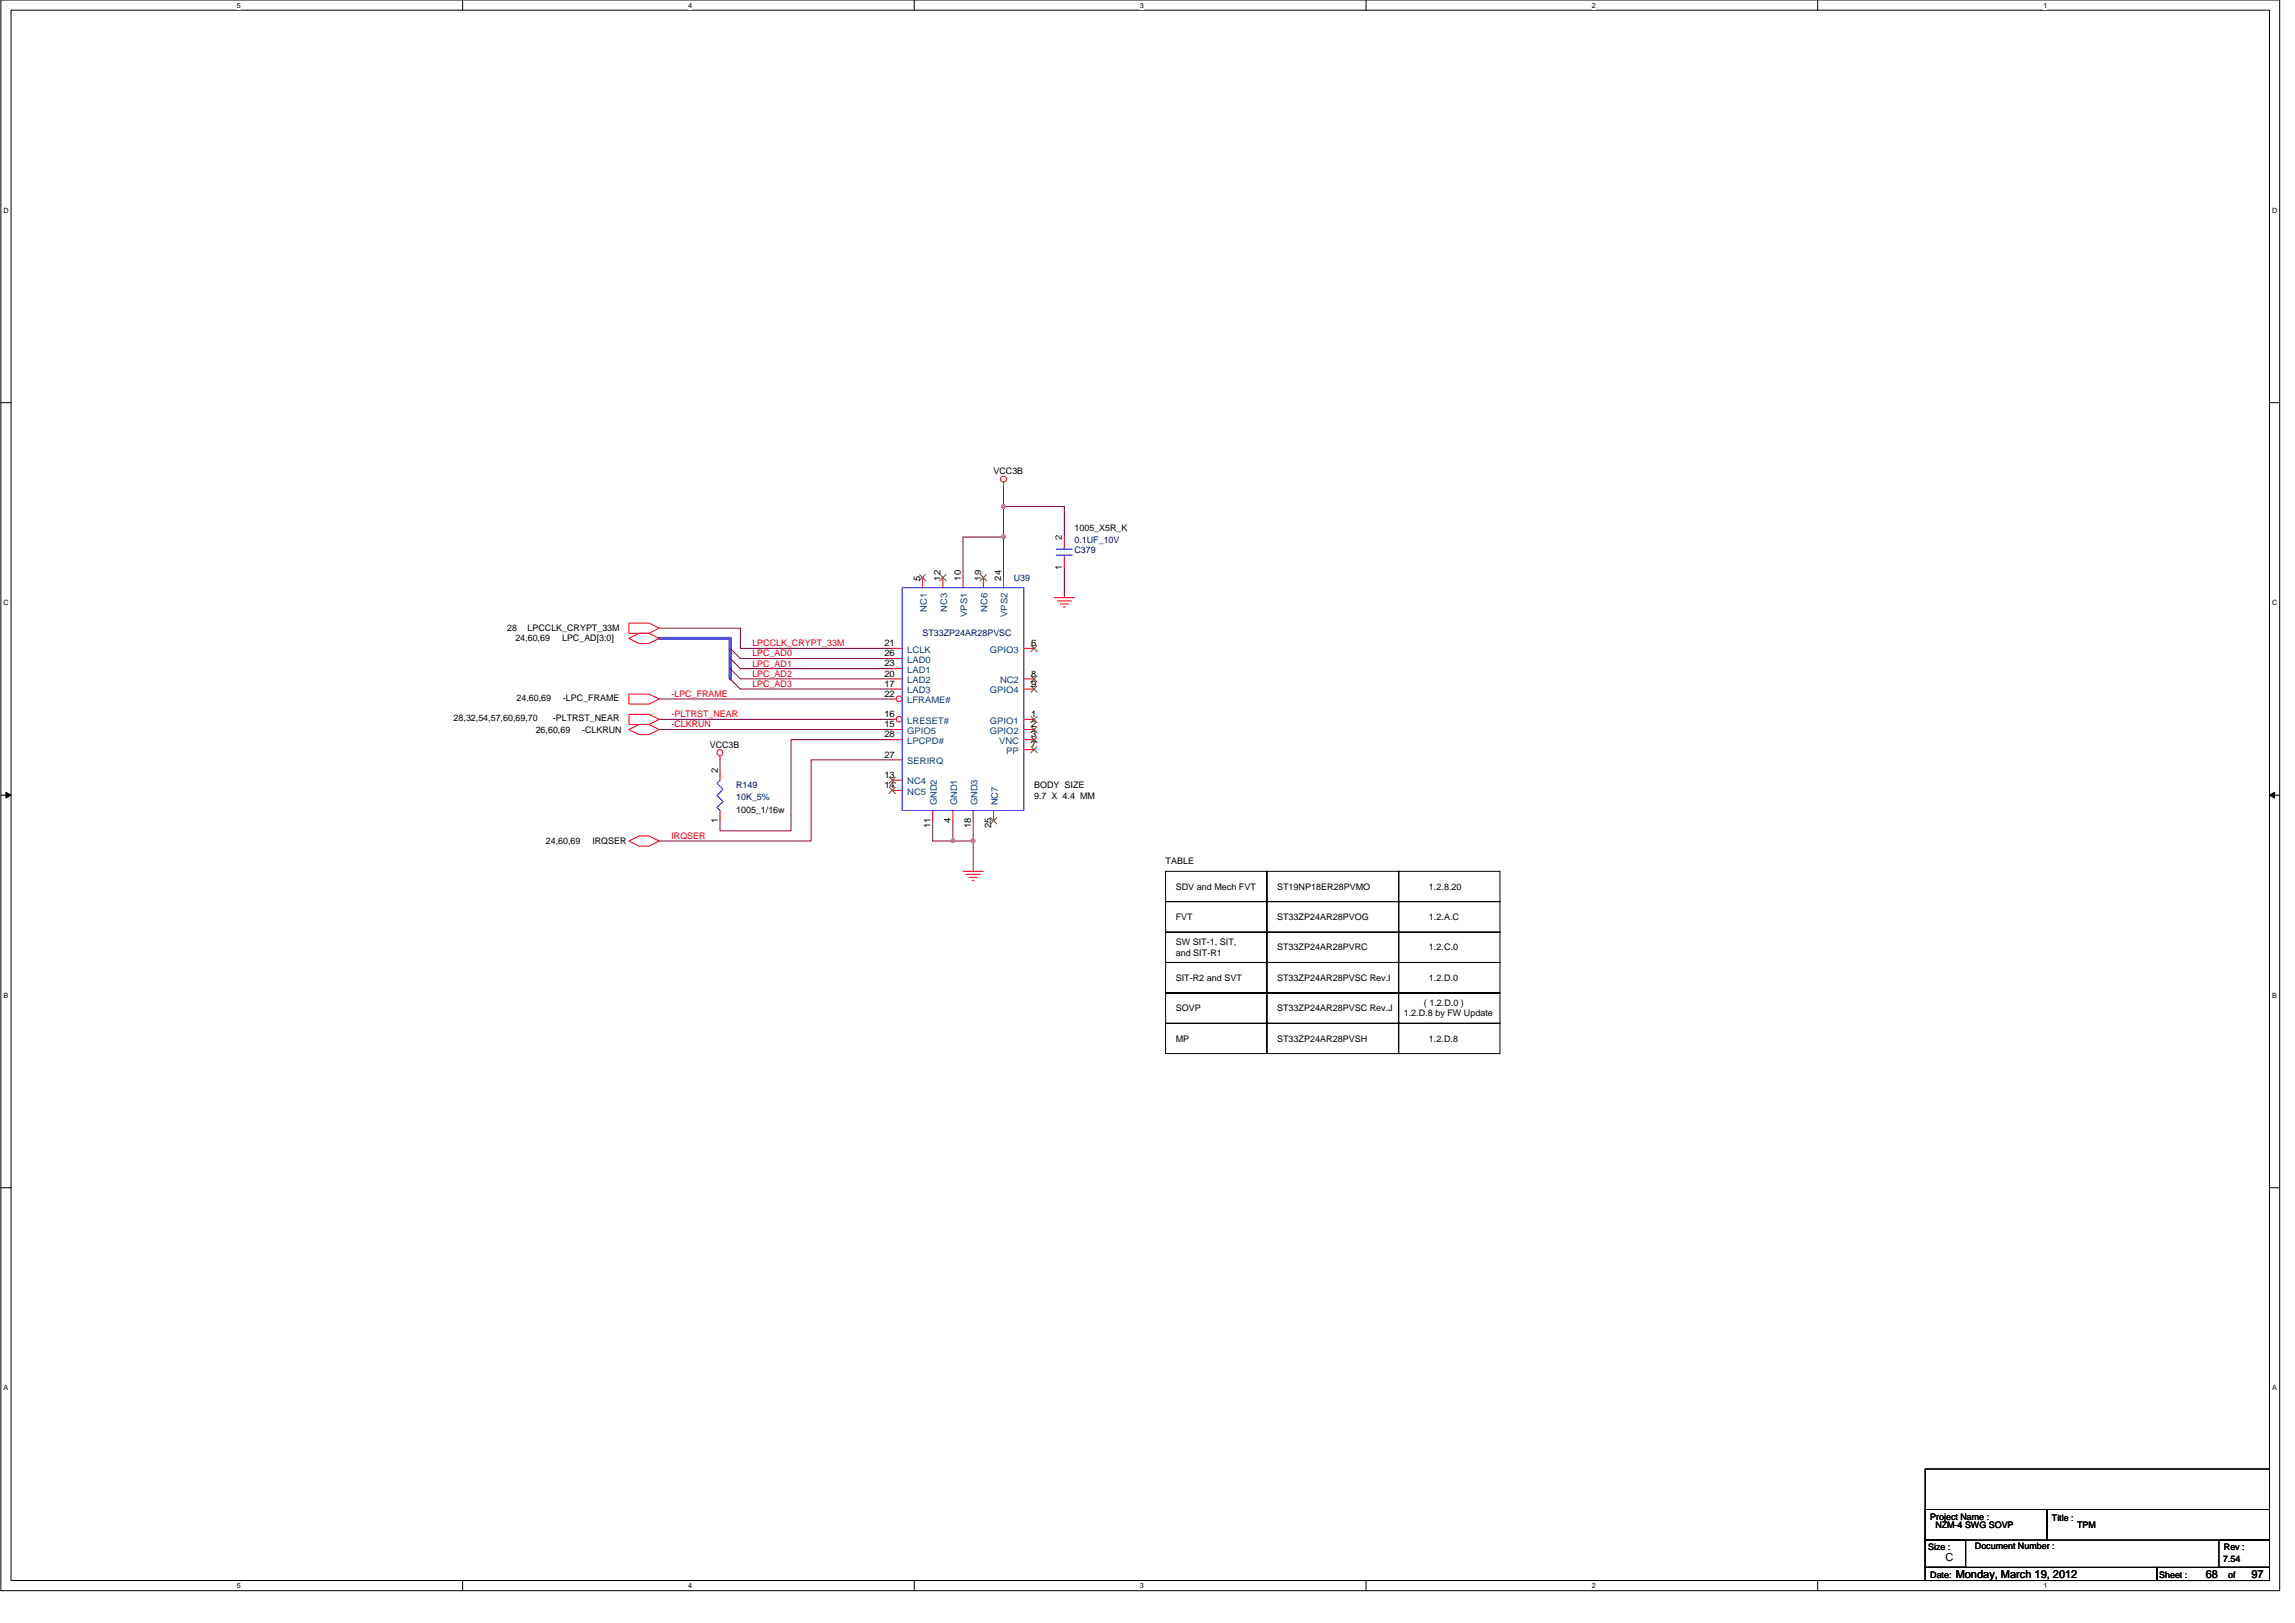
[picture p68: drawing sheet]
<svg xmlns="http://www.w3.org/2000/svg" width="420mm" height="297mm" viewBox="0 0 420 297" stroke-linecap="round" stroke-linejoin="round" font-family="sans-serif">
<defs><g id="words">
<g font-size="2">
<text x="356.2" y="285.6">C</text>
<text x="358" y="288.8">Monday, March 19, 2012</text>
<text x="403.8" y="288.8">68</text>
<text x="412.2" y="288.8">97</text>
</g>
<g font-size="1.7">
<text x="181.9" y="86.8">VCC3B</text>
<text x="194.4" y="98.8" transform="rotate(-90 194.4 98.8)">2</text>
<text x="196.7" y="97.2">1005_X5R_K</text>
<text x="168.5" y="106.3" transform="rotate(-90 168.5 106.3)">5</text>
<text x="172.2" y="106.3" transform="rotate(-90 172.2 106.3)">12</text>
<text x="175.9" y="106.3" transform="rotate(-90 175.9 106.3)">10</text>
<text x="179.6" y="106.3" transform="rotate(-90 179.6 106.3)">19</text>
<text x="183.3" y="106.3" transform="rotate(-90 183.3 106.3)">24</text>
<text x="194.4" y="104.3" transform="rotate(-90 194.4 104.3)">1</text>
<text x="92.9" y="115.5">28</text>
<text x="94.3" y="117.4">24,60,69</text>
<text x="96.6" y="115.5">LPCCLK_CRYPT_33M</text>
<text x="102.9" y="117.4">LPC_AD[3:0]</text>
<text x="161.9" y="118.2">21</text>
<text x="188.8" y="118.2">6</text>
<text x="161.9" y="120.1">26</text>
<text x="161.9" y="122">23</text>
<text x="161.9" y="123.8">20</text>
<text x="161.9" y="125.7">17</text>
<text x="188.8" y="123.8">8</text>
<text x="188.8" y="125.7">9</text>
<text x="94.6" y="128.3">24,60,69</text>
<text x="103.1" y="128.3">-LPC_FRAME</text>
<text x="161.9" y="127.5">22</text>
<text x="161.9" y="131.2">16</text>
<text x="188.8" y="131.2">1</text>
<text x="83" y="132">28,32,54,57,60,69,70</text>
<text x="98.1" y="134.1">26,60,69</text>
<text x="101.2" y="132">-PLTRST_NEAR</text>
<text x="106.6" y="134.1">-CLKRUN</text>
<text x="130" y="136.9">VCC3B</text>
<text x="161.9" y="133.1">15</text>
<text x="161.9" y="135">28</text>
<text x="188.8" y="135">3</text>
<text x="188.8" y="136.8">7</text>
<text x="188.8" y="133.1">2</text>
<text x="131.4" y="141.5" transform="rotate(-90 131.4 141.5)">2</text>
<text x="161.9" y="138.6">27</text>
<text x="161.9" y="142.4">13</text>
<text x="134.8" y="148.7">1005_1/16w</text>
<text x="161.9" y="144.2">14</text>
<text x="189.3" y="144.3">BODY SIZE</text>
<text x="189.3" y="146.2">9.7 X 4.4 MM</text>
<text x="99.9" y="154.5">24,60,69</text>
<text x="108.4" y="154.5">IRQSER</text>
<text x="131.4" y="150.6" transform="rotate(-90 131.4 150.6)">1</text>
<text x="170.3" y="151.6" transform="rotate(-90 170.3 151.6)">11</text>
<text x="174" y="150.6" transform="rotate(-90 174 150.6)">4</text>
<text x="177.7" y="151.6" transform="rotate(-90 177.7 151.6)">18</text>
<text x="181.5" y="151.6" transform="rotate(-90 181.5 151.6)">25</text>
<text x="213.4" y="158.2">TABLE</text>
<text x="215.3" y="162.8">SDV and Mech FVT</text>
<text x="233.8" y="162.8">ST19NP18ER28PVMO</text>
<text x="261.6" y="162.8">1.2.8.20</text>
<text x="215.3" y="168.4">FVT</text>
<text x="215.3" y="173">SW SIT-1, SIT,</text>
<text x="233.8" y="168.4">ST33ZP24AR28PVOG</text>
<text x="233.8" y="173.9">ST33ZP24AR28PVRC</text>
<text x="261.6" y="168.4">1.2.A.C</text>
<text x="261.6" y="173.9">1.2.C.0</text>
<text x="215.3" y="174.9">and SIT-R1</text>
<text x="215.3" y="179.5">SIT-R2 and SVT</text>
<text x="233.8" y="179.5">ST33ZP24AR28PVSC Rev.I</text>
<text x="261.6" y="179.5">1.2.D.0</text>
<text x="215.3" y="185">SOVP</text>
<text x="233.8" y="185">ST33ZP24AR28PVSC Rev.J</text>
<text x="257" y="186">1.2.D.8 by FW Update</text>
<text x="260.7" y="184.2">( 1.2.D.0 )</text>
<text x="215.3" y="190.6">MP</text>
<text x="233.8" y="190.6">ST33ZP24AR28PVSH</text>
<text x="261.6" y="190.6">1.2.D.8</text>
<text x="353.4" y="278.1">Project Name :</text>
<text x="354.3" y="279.6">NZM-4 SWG SOVP</text>
<text x="375.7" y="278.3">Title :</text>
<text x="380.3" y="279.6">TPM</text>
<text x="353" y="283.7">Size :</text>
<text x="361.6" y="283.5">Document Number :</text>
<text x="407" y="285.9">7.54</text>
<text x="407.1" y="283.7">Rev :</text>
<text x="353.4" y="288.7">Date:</text>
<text x="395.3" y="288.7">Sheet :</text>
<text x="407.9" y="288.7">of</text>
</g>
<g font-size="1.7" fill="#000080">
<text x="196.7" y="101.3">C379</text>
<text x="196.7" y="99.4">0.1UF_10V</text>
<text x="185.6" y="106.3">U39</text>
<text x="168.9" y="116.5">ST33ZP24AR28PVSC</text>
<text x="134.8" y="144.3">R149</text>
<text x="134.8" y="146.5">10K_5%</text>
</g>
<g font-size="1.7" fill="#004080">
<text x="169.7" y="111.9" transform="rotate(-90 169.7 111.9)">NC1</text>
<text x="173.4" y="111.9" transform="rotate(-90 173.4 111.9)">NC3</text>
<text x="177.1" y="112.9" transform="rotate(-90 177.1 112.9)">VPS1</text>
<text x="180.8" y="111.9" transform="rotate(-90 180.8 111.9)">NC6</text>
<text x="184.5" y="112.9" transform="rotate(-90 184.5 112.9)">VPS2</text>
<text x="166.1" y="119.4">LCLK</text>
<text x="181.2" y="119.4">GPIO3</text>
<text x="166.1" y="121.3">LAD0</text>
<text x="166.1" y="123.1">LAD1</text>
<text x="166.1" y="125">LAD2</text>
<text x="183.1" y="125">NC2</text>
<text x="166.1" y="126.9">LAD3</text>
<text x="166.1" y="128.7">LFRAME#</text>
<text x="181.2" y="126.9">GPIO4</text>
<text x="166.1" y="132.4">LRESET#</text>
<text x="166.1" y="134.3">GPIO5</text>
<text x="166.1" y="136.1">LPCPD#</text>
<text x="181.2" y="132.4">GPIO1</text>
<text x="181.2" y="134.3">GPIO2</text>
<text x="182.9" y="136.1">VNC</text>
<text x="184.2" y="138">PP</text>
<text x="166.1" y="139.8">SERIRQ</text>
<text x="166.1" y="143.6">NC4</text>
<text x="166.1" y="145.4">NC5</text>
<text x="171.5" y="147.4" transform="rotate(-90 171.5 147.4)">GND2</text>
<text x="175.2" y="147.4" transform="rotate(-90 175.2 147.4)">GND1</text>
<text x="178.9" y="147.4" transform="rotate(-90 178.9 147.4)">GND3</text>
<text x="182.7" y="147.4" transform="rotate(-90 182.7 147.4)">NC7</text>
</g>
<g font-size="1.7" fill="#f00">
<text x="137.7" y="118.3">LPCCLK_CRYPT_33M</text>
<text x="137.7" y="123.9">LPC_AD2</text>
<text x="137.7" y="122">LPC_AD1</text>
<text x="137.7" y="120.1">LPC_AD0</text>
<text x="137.7" y="125.7">LPC_AD3</text>
<text x="122.9" y="131.3">-PLTRST_NEAR</text>
<text x="122.9" y="127.6">-LPC_FRAME</text>
<text x="122.9" y="133.1">-CLKRUN</text>
<text x="122.9" y="153.5">IRQSER</text>
</g>
<g font-size="1.3">
<text x="43.3" y="1.4">5</text>
<text x="126" y="1.4">4</text>
<text x="208.7" y="1.4">3</text>
<text x="291.4" y="1.4">2</text>
<text x="374.1" y="1.4">1</text>
<text x=".6" y="38.9">D</text>
<text x="416" y="38.9">D</text>
<text x=".6" y="110.8">C</text>
<text x="416" y="110.8">C</text>
<text x=".6" y="182.6">B</text>
<text x="416" y="182.6">B</text>
<text x=".6" y="254.5">A</text>
<text x="416" y="254.5">A</text>
<text x="43.3" y="290.7">5</text>
<text x="126" y="290.7">4</text>
<text x="208.7" y="290.7">3</text>
<text x="291.4" y="290.7">2</text>
<text x="374.1" y="290.7">1</text>
</g>
</g></defs>
<path d="M.2 0h417.2v291.1h-417.2zM2 1.9h413.5v287.4h-413.5z" fill="none" stroke="#000" stroke-width=".18"/>
<g fill="#fff">
<path d="M43.3 .2h.8v1.5h-.8z"/>
<path d="M43.3 289.5h.8v1.5h-.8z"/>
</g>
<path d="M84.7 0v1.9M84.7 289.3v1.8" fill="none" stroke="#000" stroke-width=".18"/>
<g fill="#fff">
<path d="M126 .2h.7v1.5h-.7z"/>
<path d="M126 289.5h.7v1.5h-.7z"/>
</g>
<path d="M167.4 0v1.9M167.4 289.3v1.8" fill="none" stroke="#000" stroke-width=".18"/>
<g fill="#fff">
<path d="M208.7 .2h.7v1.5h-.7z"/>
<path d="M208.7 289.5h.7v1.5h-.7z"/>
</g>
<path d="M250.1 0v1.9M250.1 289.3v1.8" fill="none" stroke="#000" stroke-width=".18"/>
<g fill="#fff">
<path d="M291.4 .2h.7v1.5h-.7z"/>
<path d="M291.4 289.5h.7v1.5h-.7z"/>
</g>
<path d="M332.8 0v1.9M332.8 289.3v1.8" fill="none" stroke="#000" stroke-width=".18"/>
<g fill="#fff">
<path d="M374.1 .2h.7v1.5h-.7z"/>
<path d="M374.1 289.5h.7v1.5h-.7z"/>
<path d="M.6 37.8h1v1.4h-1z"/>
<path d="M416 37.8h.9v1.4h-.9z"/>
<path d="M.6 109.6h1v1.5h-1z"/>
<path d="M416 109.6h.9v1.5h-.9z"/>
</g>
<path d="M.2 73.7h1.8M415.5 73.7h1.9" fill="none" stroke="#000" stroke-width=".18"/>
<g fill="#fff">
<path d="M.6 181.4h.9v1.5h-.9z"/>
<path d="M416 181.4h.8v1.5h-.8z"/>
</g>
<path d="M.2 145.5h1.8M415.5 145.5h1.9" fill="none" stroke="#000" stroke-width=".18"/>
<path d="M1.1 145l.9 .5-.9 .5zM415.5 145.5l.9-.5v1z" fill="#000" stroke="#000" stroke-width=".18"/>
<g fill="#fff">
<path d="M.6 253.3h.8v1.5h-.8z"/>
<path d="M416 253.3h.8v1.5h-.8z"/>
</g>
<g fill="none" stroke="#000" stroke-width=".18">
<path d="M213.4 159.5h18.5v5.5h-18.5zM231.9 159.5h24.2v5.5h-24.2zM231.9 159.5v16.6M256.1 159.5h18.5v5.5h-18.5zM256.1 159.5v16.6M213.4 176.1h18.5v5.6h-18.5zM213.4 170.6h18.5v5.5h-18.5zM213.4 165h18.5v5.6h-18.5zM231.9 176.1h24.2v5.6h-24.2zM231.9 170.6h24.2v5.5h-24.2zM231.9 165h24.2v5.6h-24.2zM256.1 165h18.5v5.6h-18.5z"/>
<path d="M256.1 170.6h18.5v5.5h-18.5zM256.1 176.1h18.5v5.6h-18.5zM213.4 181.7h18.5v5.6h-18.5zM213.4 187.3h18.5v5.5h-18.5zM231.9 187.3h24.2v5.5h-24.2zM231.9 181.7h24.2v5.6h-24.2zM256.1 181.7h18.5v5.6h-18.5zM256.1 187.3h18.5v5.5h-18.5zM.2 217.4h1.8M415.5 217.4h1.9M352.5 276.3h22.2v5.6h-22.2zM352.5 268.9h63v20.4h-63z"/>
<path d="M374.7 276.3h40.8v5.6h-40.8zM352.5 281.9h7.4v5h-7.4zM352.5 286.9h42.4v2.4h-42.4zM394.9 286.9h20.6v2.4h-20.6zM406.2 281.9h9.3v5h-9.3z"/>
</g>
<g fill="none" stroke="#800040" stroke-width=".18">
<path d="M183.7 89v3.7h11.1v5.6M183.7 92.7v5.6M120.7 115h14.8v3.7h27.9M133.7 118.7l1.8 1.8h27.9M176.3 105.7v-7.4h7.4v7.4M194.8 103.8v5.6M120.7 133.5h42.7M120.7 131.7h42.7M120.7 127.9h42.7M131.8 139.1v1.8M133.7 122.4l1.8 1.8h27.9M133.7 120.5l1.8 1.9h27.9"/>
<path d="M133.7 124.2l1.8 1.9h27.9M163.4 139.1h-14.9v14.8h-27.8M163.4 135.4h-18.6v16.7h-13v-1.9M170.8 150.2v3.7h3.6M174.4 153.9h3.8M174.4 150.2v3.7M178.2 150.2v3.7M178.2 153.9v5.6"/>
</g>
<g fill="#f0f" stroke="#f0f" stroke-width=".18">
<circle cx="174.4" cy="153.9" r=".34"/>
<circle cx="178.2" cy="153.9" r=".36"/>
<circle cx="183.7" cy="92.7" r=".35"/>
<circle cx="183.7" cy="98.3" r=".34"/>
</g>
<path d="M120.7 116.8h13v7.4" fill="none" stroke="#00f" stroke-width=".55"/>
<g fill="none" stroke="#f00" stroke-width=".18">
<path d="M183.7 88.3v.7M115.1 114h3.7l1.9 1-1.9 .9h-3.7zM115.1 116.8l1.9-.9h1.8l1.9 .9-1.9 1h-1.8zM163.4 118.7h1.8M193 109.4h3.7M193.6 110h2.6M194.1 110.5h1.5M194.7 111.1h.4M115.1 133.5l1.9-.9h1.8l1.9 .9-1.9 1h-1.8zM115.1 127h3.7l1.9 .9-1.9 1h-3.7zM115.1 130.7h3.7l1.9 1-1.9 .9h-3.7zM131.8 138.3v.8"/>
<path d="M163.4 120.5h1.8M163.4 122.4h1.8M163.4 124.2h1.8M163.4 126.1h1.8M115.1 153.9l1.9-.9h1.8l1.9 .9-1.9 1h-1.8zM131.8 148.3v1.9M131.8 140.9v1.9M176.3 159.5h3.7M176.9 160h2.6M177.4 160.6h1.5M178 161.1h.3"/>
<circle cx="183.7" cy="87.7" r=".55"/>
<circle cx="131.8" cy="137.7" r=".55"/>
</g>
<path d="M165.2 107.6h22.2v40.7h-22.2zM131.8 142.8l-.5 .5 1.1 1.1-1.1 1.2 1.1 1.1-1.1 1.1 .5 .5" fill="none" stroke="#00f" stroke-width=".18"/>
<circle cx="164.6" cy="127.9" r=".54" fill="#fff" stroke="#f00" stroke-width=".18"/>
<path d="M163.4 127.9h.7" fill="none" stroke="#f00" stroke-width=".18"/>
<circle cx="164.6" cy="131.6" r=".54" fill="#fff" stroke="#f00" stroke-width=".18"/>
<g fill="none" stroke="#f00" stroke-width=".18">
<path d="M194.8 98.3v1.8M168.9 105.7v1.9M172.6 105.7v1.9M176.3 105.7v1.9M180 105.7v1.9M183.7 105.7v1.9M187.4 118.7h1.9M194.8 102v1.8M163.4 133.5h1.8M163.4 135.4h1.8M163.4 139.1h1.8M163.4 131.7h.7"/>
<path d="M187.4 124.2h1.9M187.4 126.1h1.9M187.4 131.7h1.9M187.4 133.5h1.9M187.4 135.4h1.9M187.4 137.2h1.9M163.4 142.8h1.8M163.4 144.7h1.8M170.8 148.3v1.9M174.4 148.3v1.9M178.2 148.3v1.9M181.9 148.3v1.9"/>
</g>
<g fill="none" stroke="#804000" stroke-width=".18">
<path d="M168.3 105.2l1.2 1.1M169.4 105.2l-1.1 1.1M172.1 105.2l1.1 1.1M173.2 105.2l-1.2 1.1M179.5 105.2l1.1 1.1M180.6 105.2l-1.2 1.1M188.8 118.1l1.1 1.2M189.9 118.1l-1.2 1.2M188.8 123.7l1.1 1.1M188.8 125.6l1.1 1.1M188.8 131.1l1.1 1.1M188.8 133l1.1 1.1"/>
<path d="M188.8 134.8l1.1 1.2M188.8 136.7l1.1 1.1M189.9 123.7l-1.2 1.1M189.9 125.6l-1.2 1.1M189.9 131.1l-1.2 1.1M189.9 133l-1.2 1.1M189.9 134.8l-1.2 1.2M189.9 136.7l-1.2 1.1M162.8 142.2l1.1 1.2M162.8 144.1l1.1 1.1M163.9 142.2l-1.1 1.2M163.9 144.1l-1.1 1.1"/>
<path d="M181.3 149.6l1.2 1.2M182.4 149.6l-1.1 1.2"/>
</g>
<path d="M193.4 101.6h2.9M193.4 100.5h2.9M194.8 101.6v.4M194.8 100.1v.4" fill="none" stroke="#00f" stroke-width=".18"/>
<g fill="#f0f" stroke="#f0f" stroke-width=".18">
<circle cx="174.4" cy="153.9" r=".34"/>
<circle cx="178.2" cy="153.9" r=".36"/>
<circle cx="183.7" cy="92.7" r=".35"/>
<circle cx="183.7" cy="98.3" r=".34"/>
</g>
<use href="#words"/>
</svg>
